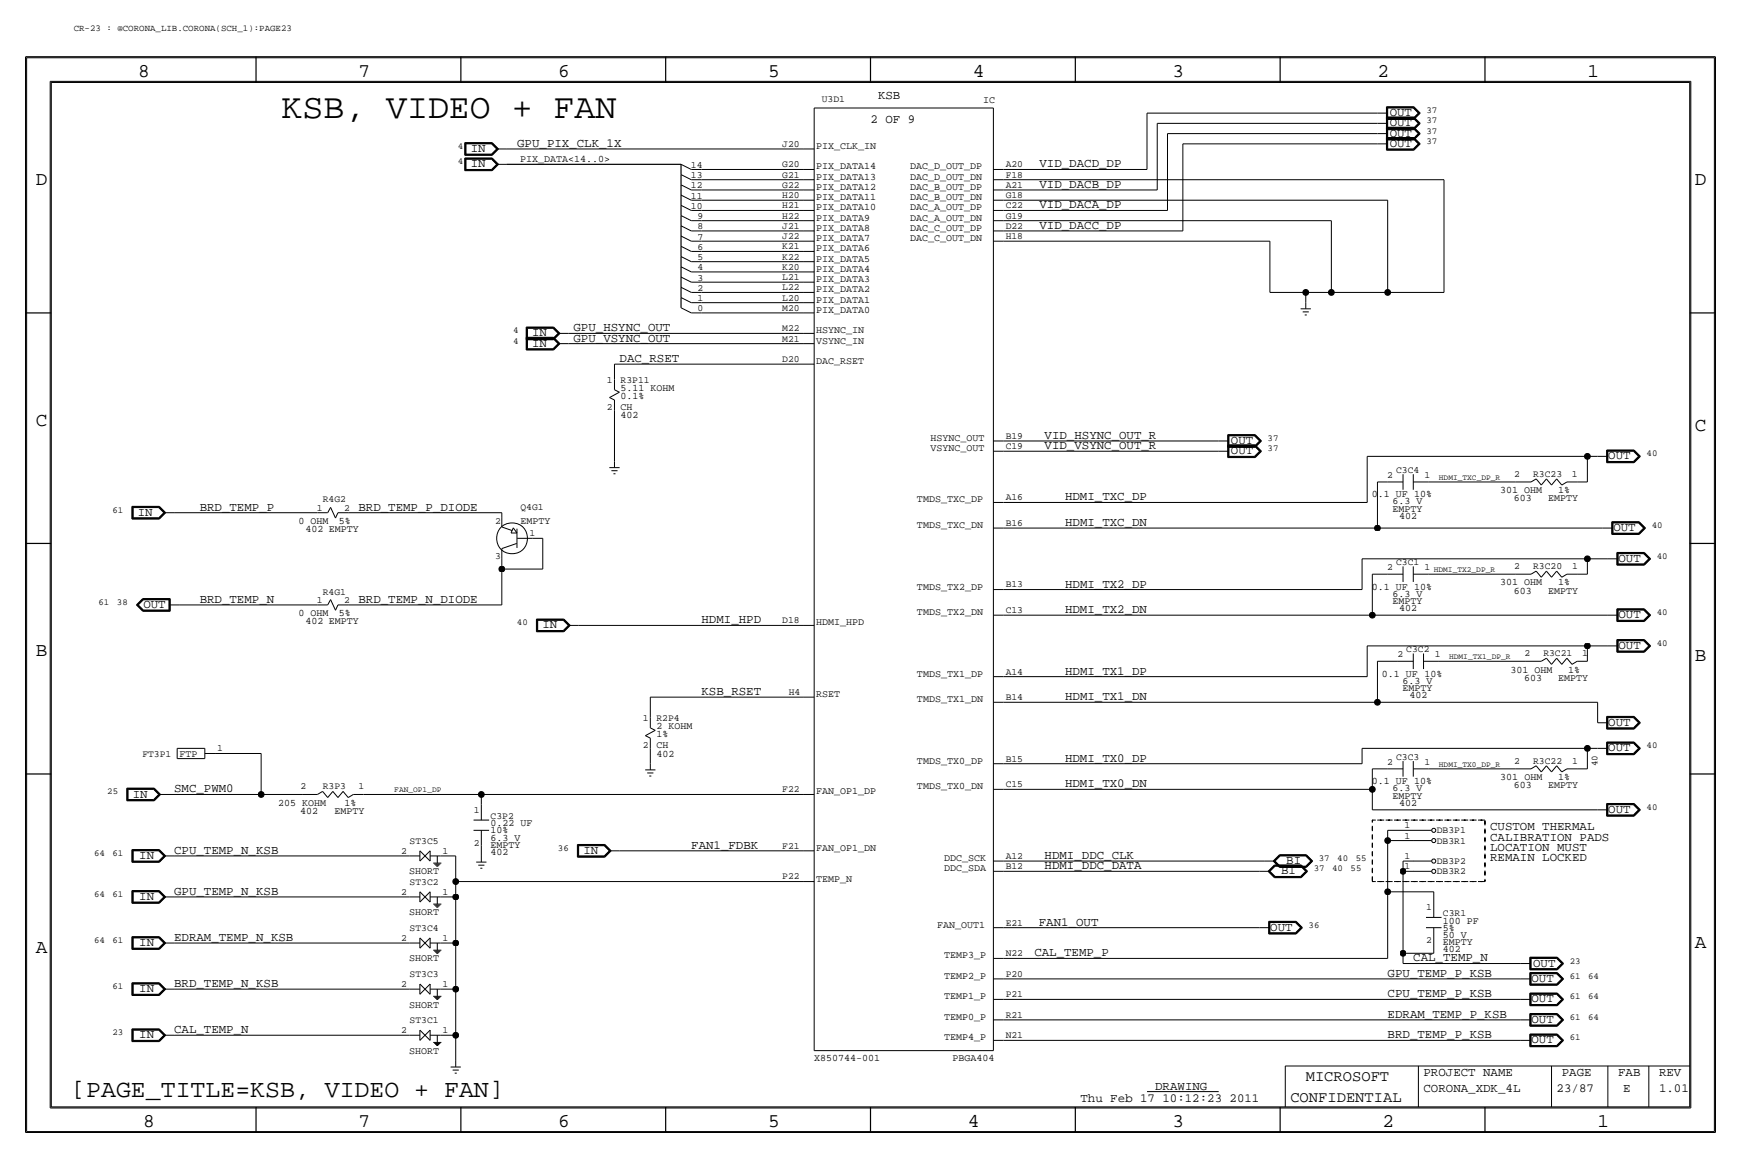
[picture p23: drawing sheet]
<svg xmlns="http://www.w3.org/2000/svg" width="432mm" height="287mm" viewBox="0 0 432 287" stroke-linecap="round" stroke-linejoin="round" font-family="sans-serif">
<defs><g id="words">
<text font-size="8.6" x="69.8" y="29.3">KSB, VIDEO + FAN</text>
<text font-size="6.2" x="17.7" y="271.9">[PAGE_TITLE=KSB, VIDEO + FAN]</text>
<g font-size="4.8">
<text x="34.3" y="19.1">8</text>
<text x="88.9" y="19.1">7</text>
<text x="138.4" y="19.1">6</text>
<text x="190.5" y="19.1">5</text>
<text x="241.3" y="19.1">4</text>
<text x="290.8" y="19.1">3</text>
<text x="341.6" y="19.1">2</text>
<text x="393.7" y="19.1">1</text>
<text x="8.9" y="45.8">D</text>
<text x="420.4" y="45.8">D</text>
<text x="8.9" y="105.5">C</text>
<text x="420.4" y="106.8">C</text>
<text x="8.9" y="162.7">B</text>
<text x="420.4" y="163.9">B</text>
<text x="8.9" y="236.3">A</text>
<text x="420.4" y="235.1">A</text>
<text x="35.5" y="279.5">8</text>
<text x="88.9" y="279.5">7</text>
<text x="138.4" y="279.5">6</text>
<text x="190.5" y="279.5">5</text>
<text x="240" y="279.5">4</text>
<text x="290.8" y="279.5">3</text>
<text x="342.9" y="279.5">2</text>
<text x="396.2" y="279.5">1</text>
</g>
<g font-size="3.8">
<text x="323.9" y="268.1">MICROSOFT</text>
<text x="320" y="273.2">CONFIDENTIAL</text>
</g>
<g font-size="3.1">
<text x="217.8" y="24.4">KSB</text>
<text x="344.7" y="28.8">OUT</text>
<text x="215.9" y="30.6">2 OF 9</text>
<text x="344.7" y="33.9">OUT</text>
<text x="344.7" y="31.3">OUT</text>
<text x="116.7" y="41.5">IN</text>
<text x="116.7" y="37.7">IN</text>
<text x="128.3" y="36.4">GPU_PIX_CLK_1X</text>
<text x="257.8" y="41.5">VID_DACD_DP</text>
<text x="344.7" y="36.4">OUT</text>
<text x="257.8" y="46.6">VID_DACB_DP</text>
<text x="257.8" y="51.7">VID_DACA_DP</text>
<text x="257.8" y="56.7">VID_DACC_DP</text>
<text x="132" y="83.4">IN</text>
<text x="142.2" y="82.1">GPU_HSYNC_OUT</text>
<text x="132" y="86">IN</text>
<text x="142.2" y="84.7">GPU_VSYNC_OUT</text>
<text x="153.7" y="89.8">DAC_RSET</text>
<text x="259.1" y="108.8">VID_HSYNC_OUT_R</text>
<text x="259.1" y="111.4">VID_VSYNC_OUT_R</text>
<text x="305.3" y="112.6">OUT</text>
<text x="305.3" y="110.1">OUT</text>
<text x="398.9" y="113.9">OUT</text>
<text x="264.2" y="124.1">HDMI_TXC_DP</text>
<text x="34.2" y="127.9">IN</text>
<text x="49.5" y="126.6">BRD_TEMP_P</text>
<text x="88.9" y="126.6">BRD_TEMP_P_DIODE</text>
<text x="264.2" y="130.4">HDMI_TXC_DN</text>
<text x="400.2" y="131.7">OUT</text>
<text x="401.4" y="139.3">OUT</text>
<text x="49.5" y="149.5">BRD_TEMP_N</text>
<text x="88.9" y="149.5">BRD_TEMP_N_DIODE</text>
<text x="264.2" y="145.6">HDMI_TX2_DP</text>
<text x="35.6" y="150.7">OUT</text>
<text x="134.5" y="155.8">IN</text>
<text x="174" y="154.5">HDMI_HPD</text>
<text x="264.2" y="152">HDMI_TX2_DN</text>
<text x="401.4" y="153.3">OUT</text>
<text x="401.4" y="160.9">OUT</text>
<text x="264.2" y="167.2">HDMI_TX1_DP</text>
<text x="174" y="172.3">KSB_RSET</text>
<text x="264.2" y="173.6">HDMI_TX1_DN</text>
<text x="398.9" y="179.9">OUT</text>
<text x="264.2" y="188.8">HDMI_TX0_DP</text>
<text x="398.9" y="186.3">OUT</text>
<text x="32.9" y="197.7">IN</text>
<text x="43.2" y="196.4">SMC_PWM0</text>
<text x="264.2" y="195.2">HDMI_TX0_DN</text>
<text x="398.9" y="201.5">OUT</text>
<text x="369.6" y="205.8">CUSTOM THERMAL</text>
<text x="369.6" y="208.4">CALIBRATION PADS</text>
<text x="34.5" y="213">IN</text>
<text x="43.2" y="211.7">CPU_TEMP_N_KSB</text>
<text x="144.7" y="211.7">IN</text>
<text x="171.4" y="210.4">FAN1_FDBK</text>
<text x="259.1" y="213">HDMI_DDC_CLK</text>
<text x="259.1" y="215.5">HDMI_DDC_DATA</text>
<text x="319" y="214.2">BI</text>
<text x="369.6" y="213.5">REMAIN LOCKED</text>
<text x="369.6" y="210.9">LOCATION MUST</text>
<text x="43.2" y="221.8">GPU_TEMP_N_KSB</text>
<text x="317.8" y="216.8">BI</text>
<text x="34.5" y="223.1">IN</text>
<text x="43.2" y="233.3">EDRAM_TEMP_N_KSB</text>
<text x="257.7" y="229.5">FAN1_OUT</text>
<text x="315.1" y="230.7">OUT</text>
<text x="34.5" y="234.5">IN</text>
<text x="256.5" y="237.1">CAL_TEMP_P</text>
<text x="350.5" y="238.4">CAL_TEMP_N</text>
<text x="380.2" y="239.6">OUT</text>
<text x="34.5" y="246">IN</text>
<text x="43.2" y="244.7">BRD_TEMP_N_KSB</text>
<text x="344.2" y="242.2">GPU_TEMP_P_KSB</text>
<text x="379.8" y="243.4">OUT</text>
<text x="344.2" y="247.2">CPU_TEMP_P_KSB</text>
<text x="379.8" y="248.5">OUT</text>
<text x="34.5" y="257.4">IN</text>
<text x="43.2" y="256.1">CAL_TEMP_N</text>
<text x="344.2" y="257.4">BRD_TEMP_P_KSB</text>
<text x="344.2" y="252.3">EDRAM_TEMP_P_KSB</text>
<text x="379.8" y="253.6">OUT</text>
<text x="379.8" y="258.7">OUT</text>
<text x="353.1" y="266.8">PROJECT NAME</text>
<text x="387.3" y="266.8">PAGE</text>
<text x="401.3" y="266.8">FAB</text>
<text x="411.5" y="266.8">REV</text>
<text x="268" y="273.2">Thu Feb 17 10:12:23 2011</text>
<text x="286.5" y="270.1">DRAWING</text>
<text x="353.1" y="270.6">CORONA_XDK_4L</text>
<text x="386.1" y="270.6">23/87</text>
<text x="402.6" y="270.6">E</text>
<text x="411.5" y="270.6">1.01</text>
</g>
<g font-size="2.5">
<text x="243.8" y="25.5">IC</text>
<text x="129" y="40.2">PIX_DATA&lt;14..0&gt;</text>
<text x="202.4" y="36.9">PIX_CLK_IN</text>
<text x="202.4" y="47.1">PIX_DATA12</text>
<text x="202.4" y="44.6">PIX_DATA13</text>
<text x="202.4" y="42">PIX_DATA14</text>
<text x="225.8" y="42">DAC_D_OUT_DP</text>
<text x="225.8" y="44.6">DAC_D_OUT_DN</text>
<text x="225.8" y="47.1">DAC_B_OUT_DP</text>
<text x="202.4" y="52.2">PIX_DATA10</text>
<text x="202.4" y="49.6">PIX_DATA11</text>
<text x="225.8" y="52.2">DAC_A_OUT_DP</text>
<text x="225.8" y="49.6">DAC_B_OUT_DN</text>
<text x="202.4" y="54.7">PIX_DATA9</text>
<text x="202.4" y="59.8">PIX_DATA7</text>
<text x="202.4" y="57.3">PIX_DATA8</text>
<text x="225.8" y="57.3">DAC_C_OUT_DP</text>
<text x="225.8" y="59.8">DAC_C_OUT_DN</text>
<text x="225.8" y="54.7">DAC_A_OUT_DN</text>
<text x="202.4" y="62.3">PIX_DATA6</text>
<text x="202.4" y="64.9">PIX_DATA5</text>
<text x="202.4" y="70">PIX_DATA3</text>
<text x="202.4" y="67.4">PIX_DATA4</text>
<text x="202.4" y="75">PIX_DATA1</text>
<text x="202.4" y="77.6">PIX_DATA0</text>
<text x="202.4" y="72.5">PIX_DATA2</text>
<text x="202.4" y="82.7">HSYNC_IN</text>
<text x="202.4" y="85.2">VSYNC_IN</text>
<text x="202.4" y="90.3">DAC_RSET</text>
<text x="153.9" y="101.7">CH</text>
<text x="153.9" y="96.9">5.11 KOHM</text>
<text x="153.9" y="98.9">0.1%</text>
<text x="153.9" y="103.7">402</text>
<text x="230.8" y="109.3">HSYNC_OUT</text>
<text x="230.8" y="111.9">VSYNC_OUT</text>
<text x="227.4" y="124.6">TMDS_TXC_DP</text>
<text x="340.2" y="123.3">0.1 UF 10%</text>
<text x="345.3" y="125.1">6.3 V</text>
<text x="372.1" y="122.3">301 OHM</text>
<text x="375.5" y="124.3">603</text>
<text x="383.9" y="124.3">EMPTY</text>
<text x="386.4" y="122.3">1%</text>
<text x="74.1" y="129.9">0 OHM</text>
<text x="75.7" y="131.9">402 EMPTY</text>
<text x="84.1" y="129.9">5%</text>
<text x="129.1" y="129.9">EMPTY</text>
<text x="227.4" y="130.9">TMDS_TXC_DN</text>
<text x="345.3" y="126.8">EMPTY</text>
<text x="347" y="128.6">402</text>
<text x="227.4" y="146.2">TMDS_TX2_DP</text>
<text x="340.2" y="146.1">0.1 UF 10%</text>
<text x="345.3" y="149.7">EMPTY</text>
<text x="345.3" y="147.9">6.3 V</text>
<text x="372.1" y="145.1">301 OHM</text>
<text x="375.5" y="147.2">603</text>
<text x="383.9" y="147.2">EMPTY</text>
<text x="386.4" y="145.1">1%</text>
<text x="74.1" y="152.8">0 OHM</text>
<text x="75.7" y="154.8">402 EMPTY</text>
<text x="84.1" y="152.8">5%</text>
<text x="202.4" y="155">HDMI_HPD</text>
<text x="227.4" y="152.5">TMDS_TX2_DN</text>
<text x="347" y="151.5">402</text>
<text x="227.4" y="167.7">TMDS_TX1_DP</text>
<text x="342.7" y="167.7">0.1 UF 10%</text>
<text x="374.6" y="166.7">301 OHM</text>
<text x="389" y="166.7">1%</text>
<text x="202.4" y="172.8">RSET</text>
<text x="347.9" y="171.3">EMPTY</text>
<text x="347.9" y="169.5">6.3 V</text>
<text x="349.6" y="173.1">402</text>
<text x="378" y="168.8">603</text>
<text x="386.5" y="168.8">EMPTY</text>
<text x="227.4" y="174.1">TMDS_TX1_DN</text>
<text x="162.8" y="185.5">CH</text>
<text x="162.8" y="182.7">1%</text>
<text x="162.8" y="180.7">2 KOHM</text>
<text x="44.5" y="187.6">FTP</text>
<text x="162.8" y="187.6">402</text>
<text x="227.4" y="189.3">TMDS_TX0_DP</text>
<text x="202.4" y="197">FAN_OP1_DP</text>
<text x="227.4" y="195.7">TMDS_TX0_DN</text>
<text x="340.2" y="194.4">0.1 UF 10%</text>
<text x="345.3" y="196.2">6.3 V</text>
<text x="345.3" y="198">EMPTY</text>
<text x="372.1" y="193.4">301 OHM</text>
<text x="375.5" y="195.4">603</text>
<text x="383.9" y="195.4">EMPTY</text>
<text x="386.4" y="193.4">1%</text>
<text x="69" y="199.7">205 KOHM</text>
<text x="74.5" y="201.8">402</text>
<text x="83" y="201.8">EMPTY</text>
<text x="85.4" y="199.7">1%</text>
<text x="347" y="199.7">402</text>
<text x="121.7" y="206.6">10%</text>
<text x="121.7" y="208.4">6.3 V</text>
<text x="121.7" y="204.8">0.22 UF</text>
<text x="121.7" y="211.9">402</text>
<text x="121.7" y="210.2">EMPTY</text>
<text x="202.4" y="210.9">FAN_OP1_DN</text>
<text x="234.1" y="216">DDC_SDA</text>
<text x="234.1" y="213.5">DDC_SCK</text>
<text x="101.5" y="216.8">SHORT</text>
<text x="202.4" y="218.5">TEMP_N</text>
<text x="101.5" y="226.9">SHORT</text>
<text x="232.5" y="230">FAN_OUT1</text>
<text x="357.9" y="229">100 PF</text>
<text x="357.9" y="232.5">50 V</text>
<text x="357.9" y="230.7">5%</text>
<text x="101.5" y="238.4">SHORT</text>
<text x="234.1" y="237.6">TEMP3_P</text>
<text x="357.9" y="234.3">EMPTY</text>
<text x="357.9" y="236.1">402</text>
<text x="234.1" y="242.7">TEMP2_P</text>
<text x="101.5" y="249.8">SHORT</text>
<text x="234.1" y="247.8">TEMP1_P</text>
<text x="234.1" y="252.8">TEMP0_P</text>
<text x="234.1" y="257.9">TEMP4_P</text>
<text x="101.5" y="261.2">SHORT</text>
<text x="201.9" y="263">X850744-001</text>
<text x="236.2" y="263">PBGA404</text>
</g>
<g font-size="2.4">
<text x="203.8" y="25.4">U3D1</text>
<text x="171.3" y="41.6">14</text>
<text x="194" y="41.5">G20</text>
<text x="194" y="36.4">J20</text>
<text x="249.4" y="41.5">A20</text>
<text x="171.3" y="44.1">13</text>
<text x="171.3" y="46.7">12</text>
<text x="194" y="44">G21</text>
<text x="194" y="46.6">G22</text>
<text x="249.4" y="44">F18</text>
<text x="249.4" y="46.6">A21</text>
<text x="171.3" y="51.8">10</text>
<text x="171.3" y="49.2">11</text>
<text x="194" y="49.1">H20</text>
<text x="194" y="51.7">H21</text>
<text x="249.4" y="49.1">G18</text>
<text x="249.4" y="51.7">C22</text>
<text x="173" y="56.8">8</text>
<text x="173" y="59.4">7</text>
<text x="173" y="54.3">9</text>
<text x="194" y="54.2">H22</text>
<text x="194" y="56.7">J21</text>
<text x="194" y="59.3">J22</text>
<text x="249.4" y="56.7">D22</text>
<text x="249.4" y="59.3">H18</text>
<text x="249.4" y="54.2">G19</text>
<text x="173" y="64.5">5</text>
<text x="173" y="61.9">6</text>
<text x="194" y="61.8">K21</text>
<text x="194" y="64.4">K22</text>
<text x="173" y="69.5">3</text>
<text x="173" y="67">4</text>
<text x="194" y="66.9">K20</text>
<text x="194" y="69.4">L21</text>
<text x="194" y="72">L22</text>
<text x="173" y="77.2">0</text>
<text x="173" y="74.6">1</text>
<text x="173" y="72.1">2</text>
<text x="194" y="74.5">L20</text>
<text x="194" y="77.1">M20</text>
<text x="194" y="82.1">M22</text>
<text x="194" y="84.7">M21</text>
<text x="194" y="89.8">D20</text>
<text x="150.5" y="94.8">1</text>
<text x="153.9" y="94.8">R3P11</text>
<text x="150.5" y="101.7">2</text>
<text x="249.4" y="111.4">C19</text>
<text x="249.4" y="108.8">B19</text>
<text x="344.1" y="118.5">2</text>
<text x="346.2" y="117.2">C3C4</text>
<text x="353.3" y="118.5">1</text>
<text x="375.6" y="118.2">2</text>
<text x="380.2" y="118.2">R3C23</text>
<text x="389.9" y="118.2">1</text>
<text x="80.1" y="124.6">R4G2</text>
<text x="249.4" y="124.1">A16</text>
<text x="78.6" y="126.6">1</text>
<text x="85.4" y="126.6">2</text>
<text x="122.8" y="129.9">2</text>
<text x="129.1" y="126.3">Q4G1</text>
<text x="249.4" y="130.4">B16</text>
<text x="131.3" y="132.9">1</text>
<text x="122.8" y="138.5">3</text>
<text x="344.1" y="141.3">2</text>
<text x="346.2" y="140">C3C1</text>
<text x="353.3" y="141.3">1</text>
<text x="375.6" y="141.1">2</text>
<text x="380.2" y="141.1">R3C20</text>
<text x="389.9" y="141.1">1</text>
<text x="78.6" y="149.5">1</text>
<text x="80.1" y="147.4">R4G1</text>
<text x="85.4" y="149.5">2</text>
<text x="249.4" y="145.6">B13</text>
<text x="194" y="154.5">D18</text>
<text x="249.4" y="152">C13</text>
<text x="348.8" y="161.6">C3C2</text>
<text x="249.4" y="167.2">A14</text>
<text x="346.6" y="162.9">2</text>
<text x="355.9" y="162.9">1</text>
<text x="378.1" y="162.7">2</text>
<text x="382.8" y="162.7">R3C21</text>
<text x="392.4" y="162.7">1</text>
<text x="195.6" y="172.3">H4</text>
<text x="249.4" y="173.6">B14</text>
<text x="159.4" y="178.7">1</text>
<text x="162.8" y="178.7">R2P4</text>
<text x="159.4" y="185.5">2</text>
<text x="35.3" y="187.6">FT3P1</text>
<text x="53.8" y="186.3">1</text>
<text x="249.4" y="188.8">B15</text>
<text x="344.1" y="189.6">2</text>
<text x="346.2" y="188.3">C3C3</text>
<text x="353.3" y="189.6">1</text>
<text x="375.6" y="189.3">2</text>
<text x="380.2" y="189.3">R3C22</text>
<text x="389.9" y="189.3">1</text>
<text x="74.6" y="195.7">2</text>
<text x="80.1" y="195.7">R3P3</text>
<text x="88.9" y="195.7">1</text>
<text x="194" y="196.4">F22</text>
<text x="249.4" y="195.2">C15</text>
<text x="117.5" y="201.5">1</text>
<text x="121.7" y="203">C3P2</text>
<text x="101.6" y="209.1">ST3C5</text>
<text x="117.5" y="209.6">2</text>
<text x="348.4" y="207.9">1</text>
<text x="348.4" y="205.3">1</text>
<text x="356.4" y="209.1">DB3R1</text>
<text x="356.4" y="206.6">DB3P1</text>
<text x="99.5" y="211.7">2</text>
<text x="109.7" y="211.7">1</text>
<text x="194" y="210.4">F21</text>
<text x="249.4" y="215.5">B12</text>
<text x="249.4" y="213">A12</text>
<text x="348.4" y="215.5">1</text>
<text x="348.4" y="212.9">1</text>
<text x="356.4" y="214.2">DB3P2</text>
<text x="99.5" y="221.8">2</text>
<text x="101.6" y="219.3">ST3C2</text>
<text x="109.7" y="221.8">1</text>
<text x="194" y="218">P22</text>
<text x="356.4" y="216.8">DB3R2</text>
<text x="353.7" y="225.7">1</text>
<text x="357.9" y="227.2">C3R1</text>
<text x="99.5" y="233.3">2</text>
<text x="101.6" y="230.7">ST3C4</text>
<text x="109.7" y="233.3">1</text>
<text x="249.4" y="229.5">E21</text>
<text x="353.7" y="233.8">2</text>
<text x="249.4" y="237.1">N22</text>
<text x="99.5" y="244.7">2</text>
<text x="101.6" y="242.2">ST3C3</text>
<text x="109.7" y="244.7">1</text>
<text x="249.4" y="242.2">P20</text>
<text x="249.4" y="247.2">P21</text>
<text x="99.5" y="256.1">2</text>
<text x="101.6" y="253.6">ST3C1</text>
<text x="109.7" y="256.1">1</text>
<text x="249.4" y="257.4">N21</text>
<text x="249.4" y="252.3">R21</text>
</g>
<g font-size="2.3">
<text x="18.3" y="7.7">CR-23 : @CORONA_LIB.CORONA(SCH_1):PAGE23</text>
<text x="353.8" y="28">37</text>
<text x="353.8" y="30.6">37</text>
<text x="353.8" y="33.1">37</text>
<text x="353.8" y="35.7">37</text>
<text x="113.5" y="40.7">4</text>
<text x="113.5" y="36.9">4</text>
<text x="127.3" y="82.7">4</text>
<text x="127.3" y="85.2">4</text>
<text x="314.4" y="109.3">37</text>
<text x="314.4" y="111.9">37</text>
<text x="408.4" y="113.1">40</text>
<text x="27.9" y="127.1">61</text>
<text x="409.7" y="130.9">40</text>
<text x="410.9" y="138.5">40</text>
<text x="24.4" y="150">61</text>
<text x="29" y="150">38</text>
<text x="128.2" y="155">40</text>
<text x="410.9" y="152.5">40</text>
<text x="410.9" y="160.1">40</text>
<text x="408.4" y="185.5">40</text>
<text x="396.2" y="190" transform="rotate(-90 396.2 190)">40</text>
<text x="26.6" y="197">25</text>
<text x="408.4" y="200.8">40</text>
<text x="23.3" y="212.2">64</text>
<text x="27.9" y="212.2">61</text>
<text x="138.4" y="210.9">36</text>
<text x="327.1" y="213.5">37</text>
<text x="331.7" y="213.5">40</text>
<text x="336.2" y="213.5">55</text>
<text x="325.8" y="216">37</text>
<text x="330.4" y="216">40</text>
<text x="335" y="216">55</text>
<text x="23.3" y="222.3">64</text>
<text x="27.9" y="222.3">61</text>
<text x="23.3" y="233.8">64</text>
<text x="27.9" y="233.8">61</text>
<text x="324.6" y="230">36</text>
<text x="389.3" y="238.9">23</text>
<text x="27.9" y="245.2">61</text>
<text x="389.3" y="242.7">61</text>
<text x="393.9" y="242.7">64</text>
<text x="389.3" y="247.7">61</text>
<text x="393.9" y="247.7">64</text>
<text x="27.9" y="256.6">23</text>
<text x="389.3" y="257.9">61</text>
<text x="389.3" y="252.8">61</text>
<text x="393.9" y="252.8">64</text>
</g>
<g font-size="2">
<text x="356.9" y="119">HDMI_TXC_DP_R</text>
<text x="355.6" y="141.8">HDMI_TX2_DP_R</text>
<text x="359.4" y="163.4">HDMI_TX1_DP_R</text>
<text x="356.9" y="190.1">HDMI_TX0_DP_R</text>
<text x="97.8" y="196.4">FAN_OP1_DP</text>
</g>
</g></defs>
<!-- layer: Nets -->
<g fill="none" stroke="#000" stroke-width=".25">
<path d="M125.7 36.9h73.7zM284.5 28v14zM284.5 28h57.1zM287 30.6v16.5zM287 30.6h54.6zM289.6 33.1v19.1zM289.6 33.1h52zM293.4 35.7v21.6zM293.4 35.7h48.2zM174 57.3h25.4zM174 59.8h25.4zM174 44.6h25.4z"/>
<path d="M174 49.6h25.4zM174 52.2h25.4zM174 42h25.4zM174 47.1h25.4zM174 54.7h25.4zM248.9 54.7h81.3zM248.9 59.8h66.1zM248.9 49.6h95.3zM248.9 44.6h109.2zM248.9 42h35.6zM248.9 47.1h38.1zM248.9 57.3h44.5z"/>
<path d="M248.9 52.2h40.7zM315 59.8v12.7zM330.2 54.7v17.8zM344.2 49.6v22.9zM358.1 44.6v27.9zM174 64.9h25.4zM174 62.3h25.4zM174 67.4h25.4zM174 70h25.4zM174 72.5h25.4zM174 75h25.4zM174 77.6h25.4z"/>
<path d="M315 72.5h8.8zM323.8 72.5h6.4zM323.8 72.5v2.5zM330.2 72.5h14zM344.2 72.5h13.9zM141 82.7h58.4zM141 85.2h58.4zM152.4 90.3v3.8zM152.4 90.3h47zM152.4 101.7v12.7zM248.9 109.3h53.4zM248.9 111.9h53.4z"/>
<path d="M339.1 113.1v11.5zM339.1 113.1h54.6zM341.6 119.5v11.4zM341.6 119.5h2.6zM354.3 119.5h21.6zM391.2 119.5h2.5zM393.7 113.1h2.5zM393.7 113.1v6.4zM43.2 127.1h35.5zM86.4 127.1h38.1zM124.5 127.1v1.3zM124.5 138.5v2.6z"/>
<path d="M132.1 133.5h2.5zM134.6 133.5v7.6zM248.9 124.6h90.2zM248.9 130.9h92.7zM337.8 138.5v7.7zM337.8 138.5h55.9zM341.6 130.9h55.9zM393.7 138.5v3.8zM393.7 138.5h5.1zM44.4 150h34.3zM86.4 150h38.1zM124.5 141.1h10.1z"/>
<path d="M124.5 141.1v8.9zM143.5 155h55.9zM248.9 152.5h91.5zM248.9 146.2h88.9zM340.4 142.3h3.8zM340.4 142.3v10.2zM340.4 152.5h58.4zM354.3 142.3h21.6zM391.2 142.3h2.5zM161.3 172.8h38.1zM161.3 172.8v5.1zM248.9 174.1h92.7z"/>
<path d="M248.9 167.7h90.2zM339.1 160.1h54.6zM339.1 160.1v7.6zM341.6 174.1h54.6zM341.6 163.9h5.1zM341.6 163.9v10.2zM356.9 163.9h21.6zM393.7 160.1v3.8zM393.7 160.1h5.1zM396.2 174.1v5.1zM41.9 197h22.9zM53.3 186.8h11.5z"/>
<path d="M64.8 186.8v10.2zM64.8 197h10.1zM90.2 197h29.2zM119.4 197h80zM119.4 197v2.5zM161.3 185.5v3.8zM248.9 195.7h91.5zM248.9 189.3h88.9zM337.8 185.5h55.9zM337.8 185.5v3.8zM340.4 190.6h3.8zM340.4 190.6v5.1z"/>
<path d="M340.4 195.7v5.1zM354.3 190.6h21.6zM391.2 190.6h2.5zM393.7 185.5h2.5zM393.7 185.5v5.1zM43.2 212.2h58.4zM109.2 212.2h3.8zM113 218.5v3.9zM113 218.5h86.4zM113 212.2v6.3zM119.4 209.7v2.5zM153.7 210.9h45.7z"/>
<path d="M248.9 216h63.5zM248.9 213.5h64.8zM340.4 200.8h55.8zM344.2 208.4v12.7zM344.2 208.4h6.3zM344.2 205.8v2.6zM344.2 205.8h6.3zM348 216h2.5zM348 216v20.3zM348 213.5v2.5zM348 213.5h2.5zM43.2 233.8h58.4z"/>
<path d="M43.2 222.4h58.4zM109.2 233.8h3.8zM109.2 222.4h3.8zM113 233.8v11.4zM113 222.4v11.4zM248.9 237.6h95.3zM248.9 230h63.5zM344.2 221.1v16.5zM344.2 221.1h11.4zM348 238.9h29.2zM348 236.3h7.6zM348 236.3v2.6z"/>
<path d="M355.6 233.8v2.5zM355.6 221.1v2.5zM43.2 256.6h58.4zM43.2 245.2h58.4zM109.2 256.6h3.8zM109.2 245.2h3.8zM113 245.2v11.4zM113 256.6v6.4zM248.9 252.8h128.3zM248.9 257.9h128.3zM248.9 247.8h128.3zM248.9 242.7h128.3z"/>
</g>
<path d="M340.4 203.3v15.2zM340.4 203.3h27.9zM340.4 218.5h27.9zM368.3 203.3v15.2z" fill="none" stroke="#000" stroke-width=".25" stroke-dasharray="1.1 1" stroke-linecap="butt"/>
<g fill="none" stroke="#000" stroke-width=".3">
<path d="M125.7 40.7h43.2zM168.9 40.7v2.6zM168.9 43.3v2.5zM168.9 45.8v2.6zM168.9 48.4v2.5zM168.9 50.9v2.5zM168.9 53.4v2.6zM168.9 56v2.5zM168.9 58.5v2.6zM168.9 73.8v2.5zM168.9 71.2v2.6zM168.9 68.7v2.5z"/>
<path d="M168.9 66.1v2.6zM168.9 63.6v2.5zM168.9 61.1v2.5z"/>
</g>
<g fill="#000" stroke="#000" stroke-width=".25">
<circle cx="323.9" cy="72.5" r=".72"/>
<circle cx="330.2" cy="72.5" r=".72"/>
<circle cx="344.2" cy="72.5" r=".72"/>
<circle cx="393.7" cy="113.1" r=".72"/>
<circle cx="341.6" cy="130.9" r=".72"/>
<circle cx="393.7" cy="138.5" r=".72"/>
<circle cx="124.5" cy="141.1" r=".72"/>
<circle cx="340.4" cy="152.5" r=".72"/>
<circle cx="341.6" cy="174.1" r=".72"/>
<circle cx="393.7" cy="160.1" r=".72"/>
<circle cx="64.8" cy="197" r=".72"/>
<circle cx="119.4" cy="197" r=".72"/>
<circle cx="340.4" cy="195.7" r=".72"/>
<circle cx="393.7" cy="185.5" r=".72"/>
<circle cx="113" cy="218.5" r=".72"/>
<circle cx="344.2" cy="208.4" r=".72"/>
<circle cx="348" cy="216" r=".72"/>
<circle cx="113" cy="233.8" r=".72"/>
<circle cx="113" cy="222.4" r=".72"/>
<circle cx="344.2" cy="221.1" r=".72"/>
<circle cx="348" cy="236.3" r=".72"/>
<circle cx="113" cy="245.2" r=".72"/>
<circle cx="113" cy="256.6" r=".72"/>
</g>
<!-- layer: Components -->
<g fill="none" stroke="#000" stroke-width=".25">
<path d="M115.3 39.2v3.1zM115.3 35.4v3.1zM115.3 38.5h6.8zM115.3 39.2h6.8zM115.3 35.4h6.8zM115.4 39.3h6.6zM115.4 35.5h6.6zM115.4 39.3v2.9zM115.4 35.5v2.9zM115.4 38.4h6.6zM115.5 39.4v2.7zM115.5 35.6v2.7z"/>
<path d="M115.5 38.3h6.5zM115.5 39.4h6.5zM115.5 35.6h6.5zM115.6 39.5h6.3zM115.6 39.5v2.5zM115.6 35.7h6.3zM115.6 35.7v2.5zM115.6 38.2h6.3zM121.9 39.5l1.3 1.2zM121.9 35.7l1.3 1.2zM121.9 38.2l1.3-1.3zM122 38.3l1.3-1.4z"/>
<path d="M122 39.4l1.3 1.3zM122 35.6l1.3 1.3zM122 39.3l1.5 1.4zM122 35.5l1.5 1.4zM122 38.4l1.5-1.5zM122.1 39.2l1.5 1.5zM122.1 35.4l1.5 1.5zM122.1 38.5l1.5-1.6zM123.2 36.9h2.5zM199.4 36.9h2.5zM201.9 26.8v233.7zM201.9 26.8h44.5z"/>
<path d="M246.4 26.8v233.7zM341.6 35.7h2.6zM341.6 33.1h2.6zM341.6 30.6h2.6zM341.6 28h2.6zM343.9 37.2h6.8zM343.9 34.1v3.1zM343.9 34.7h6.8zM343.9 31.5v3.2zM343.9 32.2h6.8zM343.9 29v3.2zM343.9 29.6h6.8z"/>
<path d="M343.9 26.5v3.1zM343.9 34.1h6.8zM343.9 31.5h6.8zM343.9 29h6.8zM343.9 26.5h6.8zM344 34.2v2.9zM344 37.1h6.6zM344 31.6v3zM344 34.6h6.6zM344 29.1v3zM344 32.1h6.6zM344 26.6v2.9z"/>
<path d="M344 29.5h6.6zM344 34.2h6.6zM344 31.6h6.6zM344 29.1h6.6zM344 26.6h6.6zM344.1 34.3v2.7zM344.1 37h6.5zM344.1 31.8v2.7zM344.1 34.5h6.5zM344.1 29.2v2.8zM344.1 32h6.5zM344.1 26.7v2.7z"/>
<path d="M344.1 29.4h6.5zM344.1 34.3h6.5zM344.1 31.8h6.5zM344.1 29.2h6.5zM344.1 26.7h6.5zM344.2 34.4h6.3zM344.2 34.4v2.5zM344.2 36.9h6.3zM344.2 31.9h6.3zM344.2 31.9v2.5zM344.2 29.3h6.3zM344.2 29.3v2.6z"/>
<path d="M344.2 26.8h6.3zM344.2 26.8v2.5zM350.5 34.4l1.3-1.3zM350.5 31.9l1.3-1.3zM350.5 29.3l1.3-1.3zM350.5 34.4l1.3 1.3zM350.5 31.9l1.3 1.2zM350.5 29.3l1.3 1.3zM350.5 26.8l1.3 1.2zM350.6 37l1.3-1.3zM350.6 34.5l1.3-1.4zM350.6 32l1.3-1.4z"/>
<path d="M350.6 29.4l1.3-1.4zM350.6 34.3l1.3 1.4zM350.6 31.8l1.3 1.3zM350.6 29.2l1.3 1.4zM350.6 26.7l1.3 1.3zM350.6 37.1l1.5-1.4zM350.6 34.6l1.5-1.5zM350.6 32.1l1.5-1.5zM350.6 29.5l1.5-1.5zM350.6 34.2l1.5 1.5zM350.6 31.6l1.5 1.5zM350.6 29.1l1.5 1.5z"/>
<path d="M350.6 26.6l1.5 1.4zM350.7 37.2l1.5-1.5zM350.7 34.7l1.5-1.6zM350.7 32.2l1.5-1.6zM350.7 29.6l1.5-1.6zM350.7 34.1l1.5 1.6zM350.7 31.5l1.5 1.6zM350.7 29l1.5 1.6zM350.7 26.5l1.5 1.5zM351.8 35.7l-1.3 1.2zM115.3 42.3h6.8zM115.4 42.2h6.6z"/>
<path d="M115.5 42.1h6.5zM115.6 42h6.3zM121.9 42l1.3-1.3zM122 42.1l1.3-1.4zM122 42.2l1.5-1.5zM122.1 42.3l1.5-1.6zM123.2 40.7h2.5zM168.9 56l2.5 1.3zM168.9 58.5l2.5 1.3zM168.9 53.4l2.5 1.3zM168.9 50.9l2.5 1.3zM168.9 48.4l2.5 1.2z"/>
<path d="M168.9 43.3l2.5 1.3zM168.9 45.8l2.5 1.3zM168.9 40.7l2.5 1.3zM171.4 57.3h2.6zM171.4 59.8h2.6zM171.4 54.7h2.6zM171.4 52.2h2.6zM171.4 49.6h2.6zM171.4 44.6h2.6zM171.4 47.1h2.6zM171.4 42h2.6zM199.4 54.7h2.5z"/>
<path d="M199.4 52.2h2.5zM199.4 49.6h2.5zM199.4 47.1h2.5zM199.4 44.6h2.5zM199.4 42h2.5zM199.4 59.8h2.5zM199.4 57.3h2.5zM246.4 42h2.5zM246.4 44.6h2.5zM246.4 57.3h2.5zM246.4 59.8h2.5zM246.4 47.1h2.5z"/>
<path d="M246.4 54.7h2.5zM246.4 52.2h2.5zM246.4 49.6h2.5zM168.9 76.3l2.5 1.3zM168.9 73.8l2.5 1.2zM168.9 68.7l2.5 1.3zM168.9 66.1l2.5 1.3zM168.9 63.6l2.5 1.3zM168.9 61.1l2.5 1.2zM168.9 71.2l2.5 1.3zM171.4 77.6h2.6zM171.4 75h2.6z"/>
<path d="M171.4 70h2.6zM171.4 67.4h2.6zM171.4 64.9h2.6zM171.4 62.3h2.6zM171.4 72.5h2.6zM199.4 70h2.5zM199.4 75h2.5zM199.4 77.6h2.5zM199.4 62.3h2.5zM199.4 67.4h2.5zM199.4 72.5h2.5zM199.4 64.9h2.5z"/>
<path d="M322.6 76.6h2.5zM323.1 77.3h1.5zM323.6 78.1h.5zM323.8 75v1.6zM130.5 81.1h6.8zM130.5 83.6h6.8zM130.5 81.1v3.1zM130.5 84.2h6.8zM130.5 83.6v3.2zM130.5 86.8h6.8zM130.6 81.2h6.7zM130.6 83.7h6.7z"/>
<path d="M130.6 81.2v2.9zM130.6 84.1h6.7zM130.6 83.7v3zM130.6 86.7h6.7zM130.7 81.3v2.7zM130.7 84h6.5zM130.7 83.8v2.8zM130.7 86.6h6.5zM130.7 81.3h6.5zM130.7 83.8h6.5zM130.8 81.4h6.4zM130.8 81.4v2.5z"/>
<path d="M130.8 83.9h6.4zM130.8 83.9v2.6zM130.8 86.5h6.4zM137.2 81.4l1.2 1.3zM137.2 83.9l1.2 1.3zM137.2 83.9l1.2-1.2zM137.2 86.5l1.2-1.3zM137.2 84l1.4-1.3zM137.2 86.6l1.4-1.4zM137.2 81.3l1.4 1.4zM137.2 83.8l1.4 1.4zM137.3 84.1l1.4-1.4z"/>
<path d="M137.3 81.2l1.4 1.5zM137.3 83.7l1.4 1.5zM137.3 81.1l1.6 1.6zM137.3 83.6l1.6 1.6zM137.3 84.2l1.6-1.5zM137.3 86.8l1.6-1.6zM138.4 82.7h2.6zM138.4 85.2h2.6zM138.7 85.2l-1.4 1.5zM151.2 98.6l2.4-1.4zM151.2 98.6l1.2 .6zM152.4 99.2v2.5z"/>
<path d="M152.4 94.1v2.5zM152.4 96.6l1.2 .6zM199.4 82.7h2.5zM199.4 85.2h2.5zM199.4 90.3h2.5zM151.1 115.9h2.6zM151.6 116.7h1.6zM152.1 117.4h.6zM152.4 114.4v1.5zM246.4 109.3h2.5zM246.4 111.9h2.5zM302.3 111.9h2.5z"/>
<path d="M302.3 109.3h2.5zM304.5 113.4h6.8zM304.5 110.3v3.1zM304.5 110.9h6.8zM304.5 107.7v3.2zM304.5 110.3h6.8zM304.5 107.7h6.8zM304.6 110.4v2.9zM304.6 113.3h6.7zM304.6 107.8v3zM304.6 110.8h6.7zM304.6 110.4h6.7z"/>
<path d="M304.6 107.8h6.7zM304.7 110.5v2.7zM304.7 113.2h6.5zM304.7 108v2.7zM304.7 110.7h6.5zM304.7 110.5h6.5zM304.7 108h6.5zM304.8 110.6h6.3zM304.8 110.6v2.5zM304.8 113.1h6.3zM304.8 108.1h6.3zM304.8 108.1v2.5z"/>
<path d="M311.1 110.6l1.3 1.3zM311.1 108.1l1.3 1.2zM311.1 113.1l1.3-1.2zM311.2 113.2l1.4-1.3zM311.2 110.7l1.4-1.4zM311.2 110.5l1.4 1.4zM311.2 108l1.4 1.3zM311.3 110.4l1.4 1.5zM311.3 107.8l1.4 1.5zM311.3 113.3l1.4-1.4zM311.3 110.8l1.4-1.5zM311.3 110.3l1.6 1.6z"/>
<path d="M311.3 107.7l1.6 1.6zM311.3 113.4l1.6-1.5zM311.3 110.9l1.6-1.6zM312.4 109.3l-1.3 1.3zM344.2 119.5h3.8zM348 117.6v3.8zM350.5 119.5h3.8zM350.5 117.6v3.8zM375.9 119.5h3.8zM379.7 119.5l1.3-.8zM381 118.7l1.3 1.5zM383.5 118.7l1.3 1.5z"/>
<path d="M383.5 118.7l-1.2 1.5zM386.1 118.7l1.2 1.5zM386.1 118.7l-1.3 1.5zM388.6 119.5h2.6zM396.2 113.1h2.6zM398.5 111.6v3.1zM398.5 114.7h6.8zM398.5 111.6h6.8zM398.6 111.7v2.9zM398.6 114.6h6.6zM398.6 111.7h6.6zM398.7 111.8v2.7z"/>
<path d="M398.7 114.5h6.5zM398.7 111.8h6.5zM398.8 111.9h6.3zM398.8 111.9v2.5zM398.8 114.4h6.3zM405.1 111.9l1.3 1.2zM405.1 114.4l1.3-1.3zM405.2 114.5l1.4-1.4zM405.2 111.8l1.4 1.3zM405.2 114.6l1.5-1.5zM405.2 111.7l1.5 1.4zM405.3 111.6l1.6 1.5z"/>
<path d="M405.3 114.7l1.6-1.6zM32.7 125.5v3.2zM32.7 128.7h6.8zM32.7 125.5h6.8zM32.8 125.6h6.7zM32.8 125.6v3zM32.8 128.6h6.7zM32.9 125.7v2.8zM32.9 128.5h6.5zM32.9 125.7h6.5zM33 125.8h6.4zM33 125.8v2.6z"/>
<path d="M33 128.4h6.4zM39.4 125.8l1.2 1.3zM39.4 128.4l1.2-1.3zM39.4 128.5l1.4-1.4zM39.4 125.7l1.4 1.4zM39.5 125.6l1.4 1.5zM39.5 128.6l1.4-1.5zM39.5 128.7l1.6-1.6zM39.5 125.5l1.6 1.6zM40.6 127.1h2.6zM78.7 127.1h2.6zM82 125.8l-.7 1.3z"/>
<path d="M82 125.8l1.2 2.6zM83.8 127.1l-.6 1.3zM83.8 127.1h2.6zM124.5 136l3.7-1.3zM124.5 136v2.5zM124.5 128.4v2.2zM124.5 130.7l2.5 .8zM126.7 132.1h1.5zM127.3 130.9l.9 1.2zM127.3 130.9l-.6 1.2zM128.2 131.1v4.7zM128.3 133.5h3.8z"/>
<path d="M246.4 124.6h2.5zM246.4 130.9h2.5zM387.3 120.2l1.3-.7zM397.5 130.9h2.6zM398.8 138.5h2.5zM399.7 129.3v3.2zM399.7 132.5h6.9zM399.7 129.3h6.9zM399.8 129.4v3zM399.8 132.4h6.7zM399.8 129.4h6.7zM399.9 129.5v2.8z"/>
<path d="M399.9 132.3h6.6zM399.9 129.5h6.6zM400 129.6h6.4zM400 129.6v2.6zM400 132.2h6.4zM401 137v3.1zM401 137h6.8zM401.1 137.1v2.9zM401.1 137.1h6.7zM401.2 137.2v2.7zM401.2 139.9h6.5zM401.2 137.2h6.5z"/>
<path d="M401.3 137.3h6.4zM401.3 137.3v2.5zM401.3 139.8h6.4zM406.4 129.6l1.3 1.3zM406.4 132.2l1.3-1.3zM406.5 129.5l1.3 1.4zM406.5 132.3l1.3-1.4zM406.5 132.4l1.5-1.5zM406.5 129.4l1.5 1.5zM406.6 129.3l1.5 1.6zM406.6 132.5l1.5-1.6zM407.7 137.3l1.2 1.2z"/>
<path d="M407.7 139.8l1.2-1.3zM407.7 137.2l1.4 1.3zM407.7 139.9l1.4-1.4zM407.8 137.1l1.4 1.4zM407.8 137l1.6 1.5zM33.8 150l1.6 1.5zM33.8 150l1.6-1.6zM34 150l1.5 1.4zM34 150l1.5-1.5zM34.1 150l1.4-1.4zM34.1 150l1.4 1.3zM34.3 150l1.3 1.2z"/>
<path d="M35.4 148.4h6.8zM35.4 151.5h6.8zM35.5 148.5h6.6zM35.5 151.4h6.6zM35.5 151.3h6.5zM35.5 148.6h6.5zM35.6 148.7l-1.3 1.3zM35.6 148.7h6.3zM35.6 151.2h6.3zM41.9 150h2.5zM41.9 148.7v2.5zM42 148.6v2.7z"/>
<path d="M42.1 148.5v2.9zM42.2 148.4v3.1zM78.7 150h2.6zM82 148.6l-.7 1.4zM82 148.6l1.2 2.7zM83.8 150l-.6 1.3zM83.8 150h2.6zM133 153.5h6.9zM133 153.5v3.1zM133 156.6h6.9zM133.1 153.6h6.7zM133.1 153.6v2.9z"/>
<path d="M133.1 156.5h6.7zM133.2 153.7v2.7zM133.2 156.4h6.6zM133.2 153.7h6.6zM133.3 153.8h6.4zM133.3 153.8v2.5zM133.3 156.3h6.4zM139.7 156.3l1.3-1.3zM139.7 153.8l1.3 1.2zM139.8 156.4l1.3-1.4zM139.8 153.7l1.3 1.3zM139.8 153.6l1.5 1.4z"/>
<path d="M139.8 156.5l1.5-1.5zM139.9 153.5l1.5 1.5zM139.9 156.6l1.5-1.6zM141 155h2.5zM199.4 155h2.5zM246.4 146.2h2.5zM246.4 152.5h2.5zM344.2 142.3h3.8zM348 140.4v3.9zM350.5 142.3h3.8zM350.5 140.4v3.9zM375.9 142.3h3.8z"/>
<path d="M379.7 142.3l1.3-.7zM381 141.6l1.3 1.5zM383.5 141.6l1.3 1.5zM383.5 141.6l-1.2 1.5zM386.1 141.6l1.2 1.5zM386.1 141.6l-1.3 1.5zM387.3 143.1l1.3-.8zM388.6 142.3h2.6zM398.8 152.5h2.5zM401 150.9v3.2zM401 154.1h6.8zM401 158.5v3.2z"/>
<path d="M401 140.1h6.8zM401 150.9h6.8zM401 158.5h6.8zM401.1 151v3zM401.1 154h6.7zM401.1 158.6v3zM401.1 140h6.7zM401.1 151h6.7zM401.1 158.6h6.7zM401.2 151.1v2.8zM401.2 153.9h6.5zM401.2 158.8v2.7z"/>
<path d="M401.2 151.1h6.5zM401.2 158.8h6.5zM401.3 151.2h6.4zM401.3 158.9h6.4zM401.3 151.2v2.6zM401.3 153.8h6.4zM401.3 158.9v2.5zM407.7 151.2l1.2 1.3zM407.7 158.9l1.2 1.2zM407.7 153.8l1.2-1.3zM407.7 151.1l1.4 1.4zM407.7 158.8l1.4 1.3z"/>
<path d="M407.7 153.9l1.4-1.4zM407.8 151l1.4 1.5zM407.8 158.6l1.4 1.5zM407.8 154l1.4-1.5zM407.8 140l1.4-1.5zM407.8 150.9l1.6 1.6zM407.8 158.5l1.6 1.6zM407.8 154.1l1.6-1.6zM407.8 140.1l1.6-1.6zM161.3 177.9v2.5zM199.4 172.8h2.5zM246.4 174.1h2.5z"/>
<path d="M246.4 167.7h2.5zM346.7 163.9h3.8zM350.5 162v3.9zM353.1 163.9h3.8zM353.1 162v3.9zM378.5 163.9h3.8zM382.3 163.9l1.2-.7zM383.5 163.2l1.3 1.5zM386.1 163.2l1.3 1.5zM386.1 163.2l-1.3 1.5zM388.6 163.2l1.3 1.5zM388.6 163.2l-1.3 1.5z"/>
<path d="M389.9 164.7l1.3-.8zM391.2 163.9h2.5zM396.2 179.2h2.6zM398.5 177.6v3.1zM398.5 177.6h6.8zM398.6 177.7v2.9zM398.6 177.7h6.6zM398.7 177.8v2.7zM398.7 177.8h6.5zM398.8 177.9h6.3zM398.8 177.9v2.5zM398.8 160.1h2.5z"/>
<path d="M401 161.7h6.8zM401.1 161.6h6.7zM401.2 161.5h6.5zM401.3 161.4h6.4zM405.1 177.9l1.3 1.3zM405.2 177.8l1.4 1.4zM405.2 177.7l1.5 1.5zM405.3 177.6l1.6 1.6zM407.7 161.4l1.2-1.3zM407.7 161.5l1.4-1.4zM407.8 161.6l1.4-1.5zM407.8 161.7l1.6-1.6z"/>
<path d="M31.4 195.4v3.1zM31.4 198.5h6.9zM31.4 195.4h6.9zM31.5 195.5h6.7zM31.5 195.5v2.9zM31.5 198.4h6.7zM31.6 195.6h6.6zM31.6 195.6v2.7zM31.6 198.3h6.6zM31.7 195.7h6.4zM31.7 195.7v2.5zM31.7 198.2h6.4z"/>
<path d="M38.1 198.2l1.3-1.2zM38.1 195.7l1.3 1.3zM38.2 198.3l1.3-1.3zM38.2 195.6l1.3 1.4zM38.2 198.4l1.5-1.4zM38.2 195.5l1.5 1.5zM38.3 195.4l1.5 1.6zM38.3 198.5l1.5-1.5zM39.4 197h2.5zM43.9 185.5v2.6zM43.9 188.1h6.9zM43.9 185.5h6.9z"/>
<path d="M50.8 186.8h2.5zM50.8 185.5v2.6zM74.9 197h3.8zM78.7 197l1.3-.8zM80 196.2l1.3 1.5zM82.5 196.2l-1.2 1.5zM82.5 196.2l1.3 1.5zM85.1 196.2l1.3 1.5zM85.1 196.2l-1.3 1.5zM86.4 197.7l1.2-.7zM87.6 197h2.6zM119.4 199.5v3.8z"/>
<path d="M160 190.9h2.6zM160.1 182.4l2.4-1.3zM160.1 182.4l1.2 .6zM160.5 191.6h1.6zM161 192.4h.5zM161.3 189.3v1.6zM161.3 183v2.5zM161.3 180.4l1.2 .7zM199.4 197h2.5zM246.4 189.3h2.5zM246.4 195.7h2.5zM344.2 190.6h3.8z"/>
<path d="M348 188.7v3.8zM350.5 190.6h3.8zM350.5 188.7v3.8zM375.9 190.6h3.8zM379.7 190.6l1.3-.8zM381 189.8l1.3 1.6zM383.5 189.8l1.3 1.6zM383.5 189.8l-1.2 1.6zM386.1 189.8l1.2 1.6zM386.1 189.8l-1.3 1.6zM387.3 191.4l1.3-.8zM388.6 190.6h2.6z"/>
<path d="M396.2 185.5h2.6zM398.5 199.2v3.1zM398.5 180.7h6.8zM398.5 183.9v3.2zM398.5 187.1h6.8zM398.5 199.2h6.8zM398.5 183.9h6.8zM398.6 199.3v2.9zM398.6 180.6h6.6zM398.6 184v3zM398.6 187h6.6zM398.6 199.3h6.6z"/>
<path d="M398.6 184h6.6zM398.7 199.4v2.7zM398.7 180.5h6.5zM398.7 184.2v2.7zM398.7 186.9h6.5zM398.7 199.4h6.5zM398.7 184.2h6.5zM398.8 199.5h6.3zM398.8 184.3h6.3zM398.8 199.5v2.5zM398.8 180.4h6.3zM398.8 184.3v2.5z"/>
<path d="M398.8 186.8h6.3zM405.1 199.5l1.3 1.3zM405.1 184.3l1.3 1.2zM405.1 180.4l1.3-1.2zM405.2 180.5l1.4-1.3zM405.2 186.9l1.4-1.4zM405.2 199.4l1.4 1.4zM405.2 184.2l1.4 1.3zM405.2 180.6l1.5-1.4zM405.2 187l1.5-1.5zM405.2 199.3l1.5 1.5zM405.2 184l1.5 1.5z"/>
<path d="M405.3 199.2l1.6 1.6zM405.3 183.9l1.6 1.6zM405.3 180.7l1.6-1.5zM405.3 187.1l1.6-1.6zM406.4 185.5l-1.3 1.3zM32.7 210.6v3.2zM32.7 213.8h6.8zM32.7 210.6h6.8zM32.8 210.7h6.7zM32.8 210.7v3zM32.8 213.7h6.7zM32.9 210.8v2.8z"/>
<path d="M32.9 213.6h6.5zM32.9 210.8h6.5zM33 210.9h6.4zM33 210.9v2.6zM33 213.5h6.4zM39.4 210.9l1.2 1.3zM39.4 213.5l1.2-1.3zM39.4 213.6l1.4-1.4zM39.4 210.8l1.4 1.4zM39.5 210.7l1.4 1.5zM39.5 213.7l1.4-1.5zM39.5 213.8l1.6-1.6z"/>
<path d="M39.5 210.6l1.6 1.6zM40.6 212.2h2.6zM101.6 212.2h2.5zM104.1 213.5l2.6-2.6zM104.1 210.9v2.6zM104.1 210.9l2.6 2.6zM106.7 210.9v2.6zM106.7 212.2h2.5zM107.4 214h2.1zM107.7 214.2h1.5zM108 214.5h1zM108.2 214.7h.5z"/>
<path d="M108.5 212.2v1.8zM117.4 203.3h3.9zM117.4 205.8h3.9zM118.1 213.7h2.6zM118.6 214.5h1.5zM119.1 215.2h.5zM119.4 212.2v1.5zM119.4 205.8v3.9zM143.2 209.3h6.8zM143.2 209.3v3.2zM143.2 212.5h6.8zM143.3 209.4h6.7z"/>
<path d="M143.3 209.4v3zM143.3 212.4h6.7zM143.4 209.6v2.7zM143.4 212.3h6.5zM143.4 209.6h6.5zM143.5 209.7h6.4zM143.5 209.7v2.5zM143.5 212.2h6.4zM149.9 209.7l1.2 1.2zM149.9 212.2l1.2-1.3zM149.9 212.3l1.4-1.4zM149.9 209.6l1.4 1.3z"/>
<path d="M150 212.4l1.4-1.5zM150 209.4l1.4 1.5zM150 209.3l1.6 1.6zM150 212.5l1.6-1.6zM151.1 210.9h2.6zM199.4 210.9h2.5zM199.4 218.5h2.5zM246.4 216h2.5zM246.4 213.5h2.5zM312.4 216h2.6zM313.7 213.5h2.5zM314.5 216l1.6-1.6z"/>
<path d="M314.5 216l1.6 1.6zM314.7 216l1.4-1.5zM314.7 216l1.4 1.5zM314.8 216l1.4-1.4zM314.8 216l1.4 1.4zM315 216l1.2 1.3zM315.8 213.5l1.5 1.5zM315.8 213.5l1.5-1.6zM315.9 213.5l1.5 1.4zM315.9 213.5l1.5-1.5zM316.1 214.4h6.6zM316.1 217.6h6.6z"/>
<path d="M316.1 213.5l1.3-1.4zM316.1 213.5l1.3 1.3zM316.1 214.5h6.6zM316.1 217.5h6.6zM316.2 217.4h6.4zM316.2 214.6h6.4zM316.2 214.7l-1.2 1.3zM316.2 213.5l1.3 1.2zM316.2 217.3h6.4zM316.2 214.7h6.4zM316.2 213.5l1.3-1.3zM317.3 215h6.7z"/>
<path d="M317.3 211.9h6.7zM317.4 214.9h6.6zM317.4 212h6.6zM317.4 212.1h6.5zM317.4 214.8h6.5zM317.5 214.7h6.3zM317.5 212.2h6.3zM322.6 214.7l1.2 1.3zM322.6 217.3l1.3-1.3zM322.6 217.4l1.4-1.4zM322.6 214.6l1.4 1.4zM322.7 217.5l1.5-1.5z"/>
<path d="M322.7 214.5l1.5 1.5zM322.7 217.6l1.6-1.6zM322.7 214.4l1.6 1.6zM323.8 212.2l1.3 1.3zM323.8 214.7l1.3-1.2zM323.9 214.8l1.4-1.3zM323.9 212.1l1.4 1.4zM324 212l1.4 1.5zM324 214.9l1.4-1.4zM324 211.9l1.6 1.6zM324 215l1.6-1.5zM350.5 208.4h4.5z"/>
<path d="M350.5 205.8h4.5zM350.5 216h4.5zM350.5 213.5h4.5zM396.2 200.8h2.6zM398.5 202.3h6.8zM398.6 202.2h6.6zM398.7 202.1h6.5zM398.8 202h6.3zM405.1 202l1.3-1.2zM405.2 202.1l1.4-1.3zM405.2 202.2l1.5-1.4zM405.3 202.3l1.6-1.5z"/>
<path d="M32.7 232.2v3.2zM32.7 235.4h6.8zM32.7 220.8v3.1zM32.7 223.9h6.8zM32.7 232.2h6.8zM32.7 220.8h6.8zM32.8 232.3h6.7zM32.8 220.9h6.7zM32.8 232.3v3zM32.8 235.3h6.7zM32.8 220.9v2.9zM32.8 223.8h6.7z"/>
<path d="M32.9 232.4v2.8zM32.9 235.2h6.5zM32.9 221v2.7zM32.9 223.7h6.5zM32.9 232.4h6.5zM32.9 221h6.5zM33 232.5h6.4zM33 232.5v2.6zM33 235.1h6.4zM33 221.1h6.4zM33 221.1v2.5zM33 223.6h6.4z"/>
<path d="M39.4 232.5l1.2 1.3zM39.4 221.1l1.2 1.3zM39.4 235.1l1.2-1.3zM39.4 223.6l1.2-1.2zM39.4 235.2l1.4-1.4zM39.4 223.7l1.4-1.3zM39.4 232.4l1.4 1.4zM39.4 221l1.4 1.4zM39.5 232.3l1.4 1.5zM39.5 220.9l1.4 1.5zM39.5 235.3l1.4-1.5zM39.5 223.8l1.4-1.4z"/>
<path d="M39.5 235.4l1.6-1.6zM39.5 223.9l1.6-1.5zM39.5 232.2l1.6 1.6zM39.5 220.8l1.6 1.6zM40.6 233.8h2.6zM40.6 222.4h2.6zM101.6 233.8h2.5zM101.6 222.4h2.5zM104.1 235.1l2.6-2.6zM104.1 232.5v2.6zM104.1 221.1v2.5zM104.1 232.5l2.6 2.6z"/>
<path d="M104.1 221.1l2.6 2.5zM106.7 221.1l-2.6 2.5zM106.7 232.5v2.6zM106.7 221.1v2.5zM106.7 233.8h2.5zM106.7 222.4h2.5zM107.4 235.6h2.1zM107.4 224.1h2.1zM107.7 235.8h1.5zM107.7 224.4h1.5zM108 236.1h1zM108 224.6h1z"/>
<path d="M108.2 236.3h.5zM108.2 224.9h.5zM108.5 233.8v1.8zM108.5 222.4v1.7zM246.4 237.6h2.5zM246.4 230h2.5zM312.4 230h2.6zM314.7 228.4v3.1zM314.7 231.5h6.8zM314.7 228.4h6.8zM314.8 228.5v2.9zM314.8 231.4h6.6z"/>
<path d="M314.8 228.5h6.6zM314.9 228.6v2.7zM314.9 231.3h6.5zM314.9 228.6h6.5zM315 228.7h6.3zM315 228.7v2.5zM315 231.2h6.3zM321.3 231.2l1.3-1.2zM321.3 228.7l1.3 1.3zM321.4 231.3l1.3-1.3zM321.4 228.6l1.3 1.4zM321.4 231.4l1.5-1.4z"/>
<path d="M321.4 228.5l1.5 1.5zM321.5 228.4l1.5 1.6zM321.5 231.5l1.5-1.5zM353.7 227.4h3.8zM353.7 230h3.8zM355.6 230v3.8zM355.6 223.6v3.8zM377.2 238.9h2.5zM379.4 237.3v3.1zM379.4 237.3h6.8zM379.5 237.4v2.9zM379.5 237.4h6.7z"/>
<path d="M379.6 237.5v2.7zM379.6 237.5h6.5zM379.7 237.6h6.4zM379.7 237.6v2.5zM386.1 237.6l1.2 1.3zM386.1 237.5l1.4 1.4zM386.2 237.4l1.5 1.5zM386.2 237.3l1.6 1.6zM387.4 238.9l-1.3 1.2zM32.7 255.1v3.1zM32.7 258.2h6.8zM32.7 243.6v3.2z"/>
<path d="M32.7 246.8h6.8zM32.7 255.1h6.8zM32.7 243.6h6.8zM32.8 255.2h6.7zM32.8 243.7h6.7zM32.8 255.2v2.9zM32.8 258.1h6.7zM32.8 243.7v3zM32.8 246.7h6.7zM32.9 255.3v2.7zM32.9 258h6.5zM32.9 243.8v2.8z"/>
<path d="M32.9 246.6h6.5zM32.9 255.3h6.5zM32.9 243.8h6.5zM33 255.4h6.4zM33 255.4v2.5zM33 257.9h6.4zM33 243.9h6.4zM33 243.9v2.6zM33 246.5h6.4zM39.4 255.4l1.2 1.2zM39.4 243.9l1.2 1.3zM39.4 257.9l1.2-1.3z"/>
<path d="M39.4 246.5l1.2-1.3zM39.4 246.6l1.4-1.4zM39.4 255.3l1.4 1.3zM39.4 243.8l1.4 1.4zM39.5 255.2l1.4 1.4zM39.5 243.7l1.4 1.5zM39.5 246.7l1.4-1.5zM39.5 258.2l1.6-1.6zM39.5 255.1l1.6 1.5zM39.5 243.6l1.6 1.6zM40.6 256.6h2.6zM40.6 245.2h2.6z"/>
<path d="M40.8 256.6l-1.4 1.4zM40.9 256.6l-1.4 1.5zM41.1 245.2l-1.6 1.6zM101.6 256.6h2.5zM101.6 245.2h2.5zM104.1 255.4v2.5zM104.1 243.9v2.6zM104.1 255.4l2.6 2.5zM104.1 243.9l2.6 2.6zM106.7 255.4l-2.6 2.5zM106.7 243.9l-2.6 2.6zM106.7 255.4v2.5z"/>
<path d="M106.7 243.9v2.6zM106.7 256.6h2.5zM106.7 245.2h2.5zM107.4 258.4h2.1zM107.4 247h2.1zM107.7 258.7h1.5zM107.7 247.2h1.5zM108 258.9h1zM108 247.5h1zM108.2 259.2h.5zM108.2 247.8h.5zM108.5 256.6v1.8z"/>
<path d="M108.5 245.2v1.8zM246.4 242.7h2.5zM246.4 247.8h2.5zM246.4 252.8h2.5zM246.4 257.9h2.5zM377.2 247.8h2.5zM377.2 252.8h2.5zM377.2 257.9h2.5zM377.2 242.7h2.5zM379.4 246.2v3.1zM379.4 249.3h6.8zM379.4 251.3v3.1z"/>
<path d="M379.4 254.4h6.8zM379.4 256.3v3.2zM379.4 259.5h6.8zM379.4 241.1v3.1zM379.4 244.2h6.8zM379.4 240.4h6.8zM379.4 246.2h6.8zM379.4 251.3h6.8zM379.4 256.3h6.8zM379.4 241.1h6.8zM379.5 246.3v2.9zM379.5 249.2h6.7z"/>
<path d="M379.5 251.4v2.9zM379.5 254.3h6.7zM379.5 256.4v3zM379.5 259.4h6.7zM379.5 241.2v2.9zM379.5 244.1h6.7zM379.5 240.3h6.7zM379.5 246.3h6.7zM379.5 251.4h6.7zM379.5 256.4h6.7zM379.5 241.2h6.7zM379.6 246.4v2.7z"/>
<path d="M379.6 249.1h6.5zM379.6 251.5v2.7zM379.6 254.2h6.5zM379.6 256.5v2.8zM379.6 259.3h6.5zM379.6 241.3v2.7zM379.6 244h6.5zM379.6 240.2h6.5zM379.6 246.4h6.5zM379.6 251.5h6.5zM379.6 256.5h6.5zM379.6 241.3h6.5z"/>
<path d="M379.7 246.5h6.4zM379.7 251.6h6.4zM379.7 256.6h6.4zM379.7 241.4h6.4zM379.7 246.5v2.5zM379.7 249h6.4zM379.7 251.6v2.5zM379.7 254.1h6.4zM379.7 256.6v2.6zM379.7 259.2h6.4zM379.7 241.4v2.5zM379.7 243.9h6.4z"/>
<path d="M379.7 240.1h6.4zM386.1 246.5l1.2 1.3zM386.1 251.6l1.2 1.2zM386.1 256.6l1.2 1.3zM386.1 241.4l1.2 1.3zM386.1 254.1l1.3-1.3zM386.1 259.2l1.3-1.3zM386.1 249.1l1.4-1.3zM386.1 254.2l1.4-1.4zM386.1 259.3l1.4-1.4zM386.1 244l1.4-1.3zM386.1 240.2l1.4-1.3z"/>
<path d="M386.1 246.4l1.4 1.4zM386.1 251.5l1.4 1.3zM386.1 256.5l1.4 1.4zM386.1 241.3l1.4 1.4zM386.2 249.2l1.5-1.4zM386.2 254.3l1.5-1.5zM386.2 259.4l1.5-1.5zM386.2 244.1l1.5-1.4zM386.2 240.3l1.5-1.4zM386.2 246.3l1.5 1.5zM386.2 251.4l1.5 1.4zM386.2 256.4l1.5 1.5z"/>
<path d="M386.2 241.2l1.5 1.5zM386.2 246.2l1.6 1.6zM386.2 251.3l1.6 1.5zM386.2 256.3l1.6 1.6zM386.2 241.1l1.6 1.6zM386.2 249.3l1.6-1.5zM386.2 254.4l1.6-1.6zM386.2 259.5l1.6-1.6zM386.2 244.2l1.6-1.5zM386.2 240.4l1.6-1.5zM387.4 247.8l-1.3 1.2zM387.4 242.7l-1.3 1.2z"/>
<path d="M111.8 264.5h2.5zM112.3 265.3h1.5zM112.8 266h.5zM113 263v1.5zM201.9 260.5h44.5zM284.5 270.6h17.8z"/>
<circle cx="127" cy="133.5" r="3.8"/>
<circle cx="355.6" cy="213.5" r=".51"/>
<circle cx="355.6" cy="205.8" r=".51"/>
<circle cx="355.6" cy="208.4" r=".51"/>
<circle cx="355.6" cy="216" r=".51"/>
</g>
<!-- layer: Page Border and Title Block -->
<g fill="none" stroke="#000" stroke-width=".3">
<path d="M6.3 14.1v266.7zM6.4 14.1h419zM63.5 14.1v6.3zM114.3 14.1v6.3zM165.1 14.1v6.3zM215.9 14.1v6.3zM266.7 14.1v6.3zM317.5 14.1v6.3zM368.3 14.1v6.3zM425.4 14.1v266.7zM12.7 20.4h406.4zM12.7 20.4v254z"/>
<path d="M419.1 20.4v254zM6.3 77.6h6.4zM419.1 77.6h6.3zM6.3 134.7h6.4zM419.1 134.7h6.3zM6.3 191.9h6.4zM419.1 191.9h6.3zM12.7 274.4h406.4zM63.5 274.4v6.4zM114.3 274.4v6.4zM165.1 274.4v6.4zM215.9 274.4v6.4z"/>
<path d="M266.7 274.4v6.4zM317.5 274.4v6.4zM368.3 274.4v6.4zM6.4 280.8h419z"/>
</g>
<g fill="none" stroke="#000" stroke-width=".25">
<path d="M6.6 14.3h418.6zM6.6 14.3v266.2zM425.2 14.3v266.2zM12.4 20.2v254.5zM12.4 20.2h407zM419.4 20.2v254.5zM12.4 274.7h407zM318.8 264.3v10.1zM318.8 264.3h100.3zM351.8 264.3v10.1zM384.8 264.3v10.1zM398.8 264.3v10.1z"/>
<path d="M408.9 264.3v10.1zM6.6 280.5h418.6z"/>
</g>
<use href="#words"/>
</svg>
